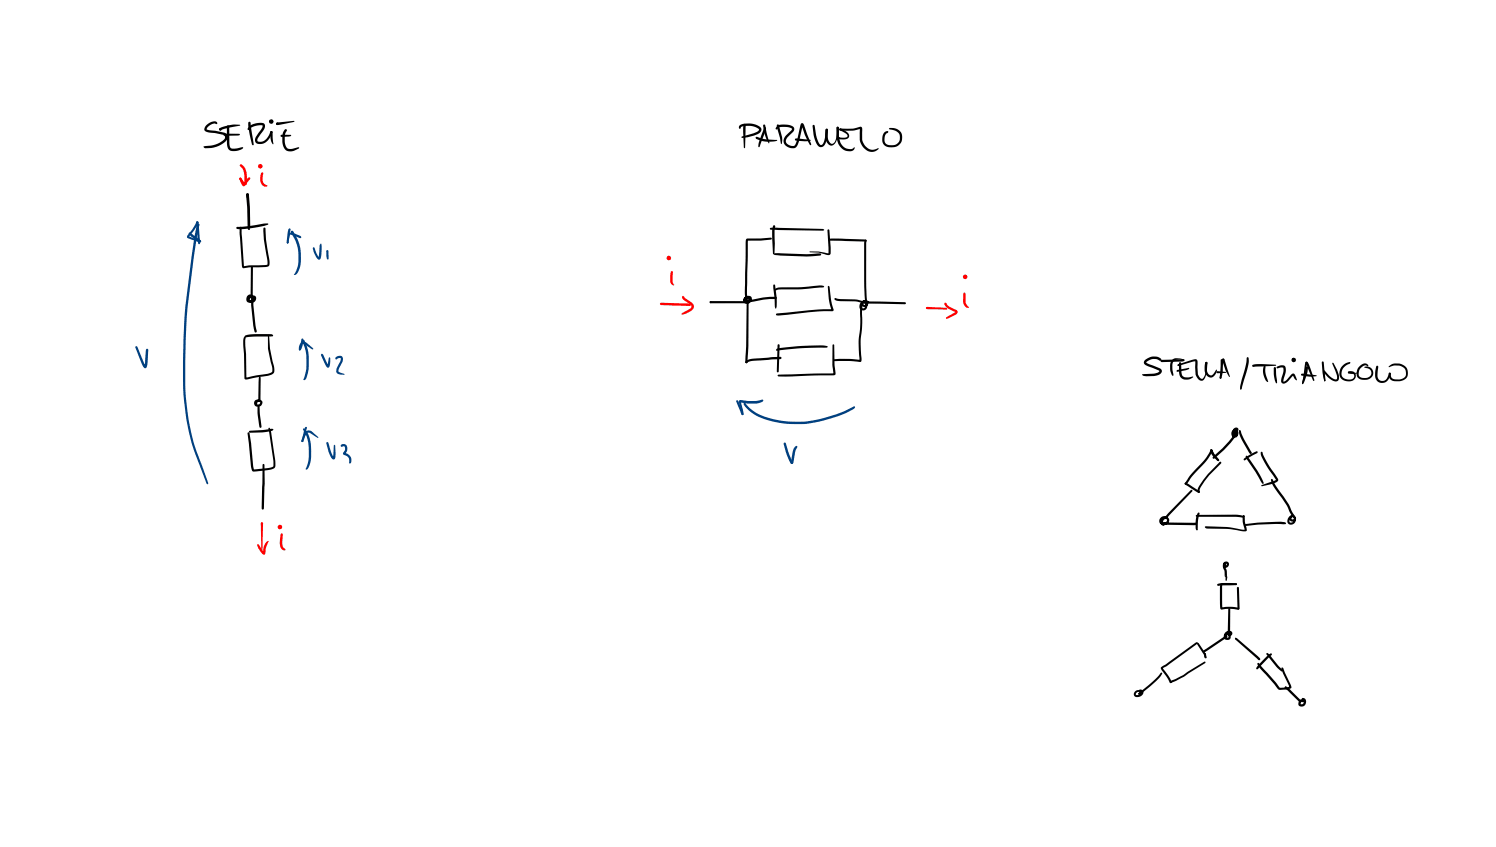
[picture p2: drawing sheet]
<svg xmlns="http://www.w3.org/2000/svg" width="449mm" height="254mm" viewBox="0 0 449 254" stroke-linecap="round" stroke-linejoin="round" font-family="sans-serif">
<g fill="#000">
<path d="M61.9 37.5a2.59 2.59 0 0 1 3.2-.8v.4l-.7-.1a2.82 2.82 0 0 0-2.4 1.8l5.3 1a1.57 1.57 0 0 1 .5 2.5 8 8 0 0 1-6.4 2.1l-.4-.4 .5-.2a8.8 8.8 0 0 0 5.2-1.5l.8-.9-.3-.9-4.6-.8a1.15 1.15 0 0 1-1.3-.8 1.15 1.15 0 0 1 .6-1.4zM65.9 38.5l1.3-.6 2.5-.5 2.4 .2-6 1.5-.4-.3zM65.8 38.6h.5l.1 .5-.5-.1zM68.2 37.7l.2-.1 .4 .3v5.1l.3 1.3 .8 .3 2.9-.5 .2 .2a4.4 4.4 0 0 1-3.4 1 1.85 1.85 0 0 1-1.5-2.3zM74.8 37.9a4.2 4.2 0 0 1 4.6-.6 2.25 2.25 0 0 1-.9 2.5l-1.1 1.6-.2 .9a1.61 1.61 0 0 0 2.3-.3l.8-.9 .8-1.6 .3-.2 .3 .5a4 4 0 0 1-3.7 3.4 1.31 1.31 0 0 1-1.4-.7 1.31 1.31 0 0 1 .2-1.5l1.7-2.5 .3-.9a4.8 4.8 0 0 0-4.3 1.4l-.2-.4zM74.6 36.6l.2-.1 .4 .3 .9 6.5-.3 .3-.2-.2-.8-3.5-.3-2.2zM81.2 39.4h.4v.5h-.4zM81.2 39.4l.2-.1 .3 .3 .3 3.5-.2 .2-.2-.4a4.9 4.9 0 0 1-.5-3.2zM82.8 37l.6-.1 .1 .4-.6 .1zM82.9 36.9l5-.6 .4 .1-4.4 1h-1zM82.9 36.9h.7v.5l-.6 .1-.2-.4zM85.4 38.9l.3-.2 .4 .4a5.7 5.7 0 0 0-.1 5.2 1.65 1.65 0 0 0 1.9 .3l1.7-.5 .2 .2-1.6 .9a2.45 2.45 0 0 1-3.5-2.6l.1-2.5z"/>
<path d="M221.9 37.6a5.6 5.6 0 0 1 6.5 1 1.49 1.49 0 0 1-1.2 1.7l-3 .9-1.6 .2-.3-.3 .2-.2 4.4-1.3 .6-.4 .2-.4a5.5 5.5 0 0 0-5.1-.9l-.4 .2-.1 .5h-.4v-.6zM223.2 37.2h.4l.1 .3-.2 6.8-.2 .2-.2-.2-.2-4.9zM229 37.4l.2-.1 .3 .3 1.3 5.2-.1 .2-1.3-2.8zM229.2 38.4l.3-.3 .2 .1v.9l-2 5.1-.3-.2 .2-1.2zM233.1 37.8a4.7 4.7 0 0 1 5.1 .6l-.2 1-1.8 1.8a1.52 1.52 0 0 0-.3 1.8 1.52 1.52 0 0 0 1.7 .8 .88 .88 0 0 0 1.1-.8l1.5-5.7a.45 .45 0 0 1 .4-.4 .45 .45 0 0 1 .5 .3l2.2 5.8v.4l-.2 .2a6.8 6.8 0 0 1-1.7-3.1l-1-3h.4l-.8 3.4a4.5 4.5 0 0 1-1.5 3.4 2.66 2.66 0 0 1-3.5-2.3l.6-1.2 1.8-1.7 .1-.5a5.3 5.3 0 0 0-3.8-.4l-.5 .5-.5 .1v-.3zM233.1 37.4l.2-.1 .4 .3 .9 3.4v1.1l-.2 1.1-1.1-4.2zM243.8 37.5l.2-.1 .4 .3 .4 2.6a5.6 5.6 0 0 0 1.2 3.1l.3 .1a1.14 1.14 0 0 0 .9-1.2l.4-3.4 .4-.3 .2 .1a7.1 7.1 0 0 1-1.2 5.2l-.4 .2a1.5 1.5 0 0 1-1.8-1.4l-.8-2.3zM247.6 38.8l.4-.2 .4 .3-.1 1.6a2.43 2.43 0 0 0 1.1 2.6h.1a1.5 1.5 0 0 0 1.3-1.6l.1-3.2 .4-.3 .3 .2a6.4 6.4 0 0 1-1.8 5.4 1.8 1.8 0 0 1-2.2-1.9zM251 38.1l.3-.1 .2 .1 .1 .4v-.2a8.9 8.9 0 0 0 .5 4.4 3 3 0 0 0 3.6 1.9l.1-.1a.27 .27 0 0 1 .4-.2 .27 .27 0 0 1 .1 .4l-.4 .4a3.5 3.5 0 0 1-4.7-2.7l-.3-1.4zM251.7 38.8l.3-.3 .3 .4-.3 .2zM251.8 38.6l4.8-.2a1.7 1.7 0 0 1 1.9-.2l.1 3.7a3.2 3.2 0 0 0 3.7 2.9l1.1-.4 .2 .2a3 3 0 0 1-5.1-1l-.6-1.7v-3.3l.2 .1-.9 .2a11.2 11.2 0 0 1-5.1 .2l-.3-.1zM265.3 39.7l.8-.4 .3 .1-.1 .5-.4 .1a2 2 0 0 0-.6 2.1 2 2 0 0 0 1.6 1.4 2.36 2.36 0 0 0 2.5-.6 2.36 2.36 0 0 0 .4-2.5l-.9-1-2.3-.8a3 3 0 0 1 3.9 1.5 3.1 3.1 0 0 1-.7 3.2 3.1 3.1 0 0 1-3.2 .8 2.39 2.39 0 0 1-1.8-3.5z"/>
<path d="M67.1 40.2l4.7-.1 .2 .2-.6 .3-4.1 .1-.2-.1zM74 58.1h.5l.2 .3-.2 .7-.3 .3-.3-.3zM74 58.1h.6l-.1 .6h-.6zM74 58.1h.5l.2 .3 .4 10.1-.5-.1 .4 .2a.39 .39 0 0 1-.4 .3 .39 .39 0 0 1-.3-.5zM84.2 40.5l3-.1 .2 .2-.8 .3-2.1 .2-.3-.1zM226.7 41.1l.4-.1 2.3 .7 3.7 .4a8.4 8.4 0 0 1-5 0l-1.3-.4zM238.5 41.6l.8-.1 3.9 .6-1.6 .3-2.9-.2-.3-.4zM251.8 38.6a3.8 3.8 0 0 1 2.9 1.9 1.23 1.23 0 0 1-1.6 1.3l-1.6-.1-.2-.2 .2-.3h2.3l.4-.2v-.4a3.8 3.8 0 0 0-2.2-1.5zM251.3 41.3l.5 .1-.1 .2-.4-.1zM251.4 41.2l.4-.1 .2 .3-.5 .3-.3-.3zM71 68.1l3.7-.3 4.4-.8h1.2l.2 .2a23 23 0 0 1-9.6 1.4zM72 68.1h.4l.1 .2 .7 11.7-.1-.1 1.5-.3 5.5-.2v-1.8a30.8 30.8 0 0 1-1-9.3l.2-.1 .3 .3 .2 3.3 1 6.4a1.22 1.22 0 0 1-.6 1.8l-6.8 .4a.58 .58 0 0 1-.7-.1 .58 .58 0 0 1-.1-.6l-.7-9.7z"/>
<path d="M231 68.4l1.6-.1 14.2 .4 .5 .3-.5 .2-13.2-.2-2.4-.1-.2-.1zM223.9 71.7l7.3-.4 .3 .3-.2 .3-3 .2-4.1 .1 .2-.1-.3 16 .1 1.6 .3 .1-.2-.2h-.5l-.2 .6 .8 .2 .5-.8-.2-.2h-.7l-.3 .5h.4a12.8 12.8 0 0 0 4.7-.7l3.9-.2 .3 .3-.3 .4h-1.8l-5.9 .9h-1.2a.99 .99 0 0 1-.6-1.3 .99 .99 0 0 1 1.3-.6 1.2 1.2 0 0 1 1 1.3 1.2 1.2 0 0 1-1.2 1.1h-.5a1.08 1.08 0 0 1-.9-1.2 1.08 1.08 0 0 1 1.1-1 1.08 1.08 0 0 1 1 1.1 .81 .81 0 0 1-.8 .4 .81 .81 0 0 1-.7-.7l.2-16.9zM232.2 76l9.6 .2 4.2-.2 .3 .3-.3 .3-4.2 .3-7.7-.3-1.7-.1zM232 67.6h.4l.1 .3-.2 1.4v6.8l-.2 .2-.2-.2-.3-5.1v-2.2zM248.6 71.7l3.6-.2 7.4 .3 .4 .3-.3 .3-.2-.1 .1 .1-10.9-.2-.3-.3zM248.3 68.8h.2l.3 .2 .4 6.8a.89 .89 0 0 1-.6 .8 .89 .89 0 0 1-1-.3 12.7 12.7 0 0 0-4.8-.8l2.8-.1 3 .5zM259.5 71.9l.5 .2-.1 .3a149.2 149.2 0 0 0 .1 17l.2 1.6h-.4l-.3-.5a171 171 0 0 1-.3-17.8zM74.3 88.6l.7-.3 .8 .2a.87 .87 0 0 1-.1 1.4l-.2-.1v-.5l-.1 .2-.1-.5h-.4l-.3 .4a.76 .76 0 0 0 .4 .9 .76 .76 0 0 0 1-.3l.2-.5-.1-.2h-.8l-.4 .5 .5 .1 .4-.6 .3 .5a.98 .98 0 0 1-1 .8 .98 .98 0 0 1-.9-.9 .98 .98 0 0 1 .9-1 1.18 1.18 0 0 1 1.7 .9 1.18 1.18 0 0 1-1.5 1.3 1.26 1.26 0 0 1-1.4-.8 1.26 1.26 0 0 1 .4-1.5zM75.5 89.4l.3-.1 .2 .5-.4 .1zM75.3 79.8h.5l.1 .3v9.7a.8 .8 0 0 1-.7-1.2zM75.5 89.4l.3-.1 .3 .3-.1 1.9 .6 6.1 .4 1.8-.3 .3-.4-.3-.3-1.8-.7-6zM212.9 90.4h.5v.5l-.5-.1z"/>
<path d="M212.9 90.4l10.4-.1 1.1 .1 .3 .3-.3 .3h-11.2l-.4-.4zM224 90.5h.5v.2v13.2l-.3 4.7-.3 .3-.4-.3zM232.4 86.7a4.6 4.6 0 0 1 3.4-.5l4.5-.1 5.5-.5 1.2 .1 .2 .3-.7 .2a84.7 84.7 0 0 1-12.9 .6l-1 .4-.3-.2zM232 85.4l.2-.1 .3 .3 .5 3.7v2.7l-.3 .6-.3-.6zM232.8 94.1l3.2-.3a81.8 81.8 0 0 1 13.5-1.1l-.1 .3-.8-3.4-.3-3.6 .3-.3 .2 .3 .9 5.9a.89 .89 0 0 1 0 1.4h-.2a70.1 70.1 0 0 0-13.4 1.1l-3.1 .2-.2-.1zM250.4 89.4l6.7 .5 2.9 .6 .3 .3-.2 .3h-.7l-2.7-.7-5.4-.2-.9-.3zM259.8 90.6h.4v.4h-.4zM258.2 90.7a1.63 1.63 0 0 1 2.6-.1l-.3 .3-.9-.2a1.02 1.02 0 0 0-1.1 .6 1.02 1.02 0 0 0 .3 1.2l.4-.1 .3-.5v-.9l-.4-.2-.1 .5 .5 .1 .5-.8 .5-.2 10.9 .2 .3 .3-.3 .3-11-.1 .1-.2-.1 .4a1.02 1.02 0 0 1-1.2 .9 1.02 1.02 0 0 1-.8-1.2 1.02 1.02 0 0 1 1.1-.9 1.51 1.51 0 0 1 .7 2.1 1.51 1.51 0 0 1-2.1 .6 1.64 1.64 0 0 1 .1-2.1zM73.6 100.6a26 26 0 0 1 8.1-.3l.2 .4-.2 .2h-5.4l-2.7 .3-.3-.3zM73.2 101.2l.2-.3 .3 .3-.1 1.4 .3 10.8-.1-.2 6.4-1.1 1.3-.5a1.68 1.68 0 0 0 0-1.9 25.6 25.6 0 0 1-1.1-9.2l.1-.1 .2 .1a45.8 45.8 0 0 0 1.5 9.6 1.8 1.8 0 0 1-1.7 2.6l-6.4 1.1-.7-.1-.4-10.5zM77.7 113l.5 .2-.1 7-.1 .3h-.9l-.2 .2 .1 .5h.8l.3-.5-.2-.1h-.6l-.2 .5-.2-.2a.31 .31 0 0 1 0 .5 .31 .31 0 0 1-.4 0 .31 .31 0 0 1 0-.5l.1-.5a1.12 1.12 0 0 1 1.4-.6 1.12 1.12 0 0 1 .7 1.4 1.12 1.12 0 0 1-1.3 .8 1.06 1.06 0 0 1-1.2-1 1.06 1.06 0 0 1 1-1.2l.5 .1-.2 .3zM223.8 108.2l.9-.4 1.3-.3 8.1-.5 .3 .3-.3 .4-8.5 .5-1.7 .7-.3-.3z"/>
<path d="M232.9 104.7l1.3-.4 6.2-.6 6.3-.1 1.4 .2 .2 .2-.4 .3-8.7 .2-6.1 .7-.3-.2zM233.3 103.3h.5l.1 .2-.3 7.9-.3 .3-.3-.3zM258.2 91.2h.4l.1 .3-.1 2.6a35.9 35.9 0 0 1-.4 8.1l.2 5.5-.1 .8-8.3-.3-.1-.2 .3-.3 1.6-.1 6.3 .3-.3 .2-.2-6.3a31.1 31.1 0 0 0 .4-7.7zM233.4 112.4l16.7-.5-.1 .2-.3-2.7v-5.9l.2-.2 .3 .1 .1 6 .3 2.7-.2 .4-14.8 .4h-2.1l-.3-.3zM74.3 129.7l.2-.1 .3 .3 .5 3.1 .9 7.9-.2-.1 5-.5 1-.4v-1.2l-1.5-10.3 .2-.2 .2 .2 .4 1.2 1.3 10a1.41 1.41 0 0 1-1.7 1.3l-4.7 .5-.6-.2-.3-1.4zM74.7 129.3l6.8-.7 .5 .2a5.9 5.9 0 0 1-3.3 .9l-3.7 .1-.3-.1zM77.3 121.7l.3-.1 .3 .3 .6 6.1-.4 .3-.3-.3-.5-3.6zM78.8 139.2l.2-.1 .3 .3 .1 5.6-.2 7.5-.4 .3-.3-.3z"/>
<circle cx="66.1" cy="38.8" r=".33"/>
<circle cx="75.8" cy="89.6" r=".33"/>
<circle cx="223.9" cy="108.6" r=".33"/>
</g>
<g fill="#000">
<path d="M80.8 36.2h.6l-.3 .7-.4-.5z" fill-rule="evenodd"/>
<path d="M80.8 36.2h.6v.5h-.4z" fill-rule="evenodd"/>
<circle cx="81.3" cy="36.5" r=".38"/>
<circle cx="81.4" cy="36.5" r=".71"/>
</g>
<g fill="#f00">
<path d="M72 49.4a2.02 2.02 0 0 1 1.7 1.5 10.4 10.4 0 0 1 .2 4.5l-.3 .1-.4-.2-1.3-1.5v-.4h.4l1.4 1.5-.4 .1a7 7 0 0 0-.6-4.5l-.7-.6z"/>
<path d="M71.8 53.5l.3-.2 .3 .4-.3 .2z"/>
<path d="M71.9 53.4l.5 .1 .9 1.8-.4-.1 1.2-1.5 .4-.5 .5 .1v.4l-1.8 2.1a.63 .63 0 0 1-.7-.6l-.7-1.4z"/>
<path d="M78.3 51.9l.4-.3 .3 .5a3.1 3.1 0 0 0 .1 2.8l1.2 .8a1.64 1.64 0 0 1-1.8-.3 1.64 1.64 0 0 1-.5-1.7z"/>
<path d="M78.3 156.7h.5l.1 .2-.2 8.1-.2 .2-.1-.2z"/>
<path d="M77.2 163.2l.5 .1 1.6 2.4-.4 .1v-.3a3.7 3.7 0 0 1 1.5-3.3l.2 .1-.8 1.9-.2 1.4a.61 .61 0 0 1-.5 .8 .61 .61 0 0 1-.7-.6l-1-1.6z"/>
<path d="M84.3 160.1h.4l.1 .2v3.4l.9 1.1a.92 .92 0 0 1-1.5-.5l-.3-1.8z"/>
<path d="M198 90.9l8.9 .1 .4 .4-.4 .4-8.6-.3-.4-.4z"/>
<path d="M204.7 88.8l.2-.1 .6 .7 1.8 1.2a1.43 1.43 0 0 1 .2 2.5l-.6 .4a2.8 2.8 0 0 1-2.3 .8l-.2-.2 .1-.1 2.6-1.5 .3-.6-.3-.6-2.3-1.6-.2-.6z"/>
<path d="M201.3 81.4h.5l.1 .2-.2 2.8 .6 1.1a1.02 1.02 0 0 1-1.3-1.3z"/>
<path d="M277.8 92.1l6.1 .2 .3 .3-.3 .2-5.9-.1-.3-.3z"/>
<path d="M283.3 90.8l.6 .1 1 1.1 1.9 .9a.77 .77 0 0 1 .5 .8 .77 .77 0 0 1-.6 .7l-2.5 1.1h-.4l.2-.4 2.6-1.5-2.7-1.4-.6-1z"/>
<path d="M289 87.8h.5l.1 .3 .1 2.8 1 1.3a1.3 1.3 0 0 1-1.8-1.4z"/>
</g>
<g fill="#f00">
<path d="M78 49.4l.4 .4-.4 .4-.2-.4z" fill-rule="evenodd"/>
<path d="M83.6 157.8l.4-.1-.2 .7-.3-.4z" fill-rule="evenodd"/>
<path d="M84 157.7l.2 .3-.1 .3-.4 .1v-.4z" fill-rule="evenodd"/>
<path d="M200.2 77.1h.5l-.3 .7-.3-.4z" fill-rule="evenodd"/>
<path d="M200.1 77.2h.4l.2 .4h-.5z" fill-rule="evenodd"/>
<path d="M289.2 82.6h.6l-.4 .7-.3-.4z" fill-rule="evenodd"/>
<path d="M289.2 82.8l.4-.3 .3 .4-.4 .4z" fill-rule="evenodd"/>
<circle cx="78" cy="49.8" r=".41"/>
<circle cx="78.1" cy="49.9" r=".71"/>
<circle cx="83.9" cy="158" r=".38"/>
<circle cx="84" cy="158" r=".71"/>
<circle cx="200.6" cy="77.4" r=".38"/>
<circle cx="200.6" cy="77.4" r=".71"/>
<circle cx="289.6" cy="82.9" r=".4"/>
<circle cx="289.5" cy="83" r=".71"/>
</g>
<g fill="#004080">
<path d="M59.2 67.3l.3-.2 .4 .3-.7 2.9-1.1 7-1.8 14.7a217.1 217.1 0 0 0-.4 28.8 61.2 61.2 0 0 0 4.6 18.7l1.9 5.3-.1 .4-.4-.2-1.9-5.3a70.5 70.5 0 0 1-5.1-31.1l.7-16.7 2.6-19.9z"/>
<path d="M56.7 69.8h.4l3.1 2.2v.6h-.4l-2.2-1.5-.9-.8z"/>
<path d="M59.7 72.2l.5-.1 .1 .4-.5 .1z"/>
<path d="M58.9 66.5l.3-.1 .3 .3-.5 1.1-2.3 3.3-.1-.2 3.4 1.1 .3 .4a.69 .69 0 0 1-1.2 0l-2.7-.9-.3-.4 1.9-2.9z"/>
<path d="M59 66.5l.3-.1 .1 .6h-.3z"/>
<path d="M59 66.5l.5 .1 .1 .3 .4 6-.3 .4-.3-.3z"/>
<path d="M40.7 103.9l.5 .1 2.5 5.8h-.4l.5-4.9 .3-.3 .3 .1-.2 4.5a.81 .81 0 0 1-.1 .9 .81 .81 0 0 1-.9 .2l-.7-1.2-1.9-4.9z"/>
<path d="M87.3 69.3h.6v.6h-.5z"/>
<path d="M87.3 69.4l.3-.2 .3 .5-.3 .2z"/>
<path d="M87.3 69.3l.3-.1 .3 .2 1.2 2a13 13 0 0 1 .2 10.4l-.5 .5-.5 .2-.2-.2 .3-.3a11.8 11.8 0 0 0 0-10.2l-1.1-2.1z"/>
<path d="M86.5 68.7l.3-.2 .4 .3-.6 3.9-.3 .3-.3-.2v-.5z"/>
<path d="M86.1 72.6l.3-.1 .1 .4-.4 .1z"/>
<path d="M86.7 69.9l.6-.2 .9 .2 2 .9 .2 .3-.4 .3-3-1.1-.5 2.5-.3 .2-.2-.3z"/>
<path d="M93.9 74.2l.5 .2 .5 1.5 .9 1.3-.3 .1 .5-4a.3 .3 0 0 1 .4-.1 .3 .3 0 0 1 .1 .4l-.2 3.3a.71 .71 0 0 1-.5 1 .71 .71 0 0 1-.9-.7l-.8-1.5z"/>
<path d="M98 75.1l.2-.1 .3 .3v2.5a.64 .64 0 0 1-.6-1z"/>
<path d="M90.8 102h.4l.1 .6-.5-.1z"/>
<path d="M90.8 102l.5 .1 .8 1.8a15.5 15.5 0 0 1-.4 9.9l-.6 .2 .1-.6a15.6 15.6 0 0 0 .2-9l-.7-2.1z"/>
<path d="M90.5 101.6h.4l.1 .2-.2 1.4-.4 1.5-.5 .4-.2-.3z"/>
<path d="M90.3 102.7l.6-.3 .7 .2 2.4 2.1h-.5l-2.6-1.6-.6 .6-.1 1.2-.3 .2a1.84 1.84 0 0 1 .4-2.4z"/>
<path d="M96.4 106.2l.5 .1 1.6 3.3-.3 .1 .4-2.4 .2-.2 .3 .2-.1 2.1a.64 .64 0 0 1-.5 .9 .64 .64 0 0 1-.8-.6l-1.4-3.2z"/>
<path d="M100.7 107.1l.2-.1a1.23 1.23 0 0 1 1.7-.1 1.23 1.23 0 0 1 0 1.8l-.9 1.8-.2 .9 1.9 .9h-1.4a1.24 1.24 0 0 1-1.1-.7 1.24 1.24 0 0 1 .2-1.3l1-2 .1-.8-.5-.1-.8 .4-.3-.3z"/>
<path d="M90.9 128.5l.2-.1a8.7 8.7 0 0 1 2.2 7.1v2.3l-.5 1.7-.6 1.2-.4 .1-.1-.2a7.9 7.9 0 0 0 .9-4.1 11.9 11.9 0 0 0-1.7-7.8z"/>
<path d="M91.5 128.2l.3-.2 .3 .3-.9 3.6a.46 .46 0 0 1-.2 .5 .46 .46 0 0 1-.6-.1z"/>
<path d="M90.6 132l.4 .3-.2 .3-.4-.3z"/>
<path d="M91.7 129.4l.1-.1a1.37 1.37 0 0 1 1.7 .1l2 1.8-.3 .1-2.2-1.4-.7-.1-.5 .5-1.1 2.3a1.06 1.06 0 0 1 .1-1.6z"/>
<path d="M98 132.6l.2-.1 .3 .3 .9 2.9 .7 1.4-.2 .1 .2-3.6 .2-.2 .2 .2 .1 3a.91 .91 0 0 1-.6 1.2 2.83 2.83 0 0 1-1.4-2.3z"/>
<path d="M102.3 133.4l.3-.2a1.31 1.31 0 0 1 1.5 .5 1.31 1.31 0 0 1 0 1.5l-.6 .9-.1-.3 .7 .2a1.94 1.94 0 0 1 .9 3h-.2a1.94 1.94 0 0 0-.9-2.3l-.8-.3a1.12 1.12 0 0 1 .4-1.5l-.1-1h-1.1z"/>
<path d="M223.2 120.7h.4l.1 .4a13.2 13.2 0 0 0 8.7 4.7 31.5 31.5 0 0 0 18.8-1.7l5-2.3 .3 .3-.1 .2a29.7 29.7 0 0 1-9.3 3.8 28.2 28.2 0 0 1-21.3-2.1 5.1 5.1 0 0 1-2.7-3z"/>
<path d="M220.9 120.1l.5 .1 1.2 2.5 .3 1.7-.2 .1-.3-.3-1.6-3.8z"/>
<path d="M222.6 123.9l.4 .3-.2 .3-.4-.3z"/>
<path d="M221.7 120.1l.4-.1 4.6 .2 2-.4 .3 .3-.4 .4a9.6 9.6 0 0 1-6.1 .3l-.4-.1 .1-.2 .8 3.1v.6l-.3 .3-.3-.3v-.8l-.8-2.8z"/>
<path d="M235.1 132.8l.3-.1 .3 .2 .9 3.1 1.3 2.8-.1 .2a.84 .84 0 0 1-1.1-.9l-.9-2.4-.7-2.6z"/>
<path d="M238.5 134l.4-.3a.84 .84 0 0 1-.2 1.2l-.7 3.6a.45 .45 0 0 1-.3 .6 .45 .45 0 0 1-.5-.3l.6-3.4z"/>
<circle cx="89.9" cy="104.8" r=".27"/>
<circle cx="237.5" cy="138.8" r=".37"/>
</g>
<g fill="#000">
<path d="M343.4 108a3.5 3.5 0 0 1 5-.1l-.4 .3a3.2 3.2 0 0 0-4.2 .5l4.1 1.8a1.08 1.08 0 0 1 .6 1.2 1.08 1.08 0 0 1-1.1 .8 9.3 9.3 0 0 1-4.3 .2l-.5-.2 .1-.3 3.4-.2 1.1-.2 .6-.5-4-1.7a.9 .9 0 0 1-.7-.7 .9 .9 0 0 1 .3-.9zM348.2 108l6.8-.3 .3 .3-.2 .3-.5 .1-6.2 .2-.2-.1zM353.1 110.9l3.5-.6 .2 .2-.9 .5-2.7 .5-.3-.3zM353.2 109.4l.4-.1 .1 .3-.3 .1zM353.3 109.3l4.4-1.4a.95 .95 0 0 1 1.2-.1 .95 .95 0 0 1 .3 1.1l.1 3.4 .7 1 .5 .3a1.74 1.74 0 0 0 1.1-2l-.1-2.8 .3-.3 .4 .3a8 8 0 0 1-1.3 5.2l-.2 .2a1.93 1.93 0 0 1-2.1-1.9v-4l-5 1.4-.3-.1zM353.3 109.3h.4l.1 .4h-.4zM353.7 108.7l.3-.1 .3 .3 .1 2.7a1.34 1.34 0 0 0 1.2 1.6l2.3-.2a2.91 2.91 0 0 1-2.6 .8 2.01 2.01 0 0 1-1.6-2.2zM351.6 108l.1-.2a3.6 3.6 0 0 1 3.5 .1l-.2 .4-1-.5-1.5 .2a1.62 1.62 0 0 0-.8 1.6l.3 2.7-.2 .4-.3-.3-.5-1.6v-1.8zM361.6 108.7l.2-.2 .4 .3-.2 2.3a1.54 1.54 0 0 0 1.2 1.5l.7-.4 1-1.4a2.2 2.2 0 0 1-1.5 2.4 2.04 2.04 0 0 1-2.1-2.1zM365 111.4l2.8 .3-2.6 .2-.3-.3zM366.6 107.6l.3-.1 .4 .4-.3 .3 .1-.1-.8 3.9 .1 1.3-.3 .3a1.29 1.29 0 0 1-.1-1.6zM366 113.1h.3v.4l-.4-.1z"/>
<path d="M366.2 107.8l.5 .2 .1 3-.4 2.3-.3 .3-.3-.4zM366.7 107.6a.56 .56 0 0 1 .6 .1 .56 .56 0 0 1 .1 .6l1.5 4.5-.2 .2a10 10 0 0 1-1.9-4.5zM374 107.2h.4a9.6 9.6 0 0 1-.8 5.4l-1.1 4-.3 .3-.2-.3a11.8 11.8 0 0 1 1.2-5.1zM375.7 109.5l.8-.3h2l4.3 .3-.1 .2-6.8 .3-.2-.1zM379.1 109.7h.4l.1 .3a6.8 6.8 0 0 0 .7 4.1v.5a4.4 4.4 0 0 1-1.4-4zM382.2 110.2l.2-.1 .3 .3 .4 4.4-.2 .2-.5-.9-.3-1.5zM383.1 109.9l.7-.2a1.31 1.31 0 0 1 1.6 0 1.31 1.31 0 0 1 .3 1.6l-.7 3.1a.93 .93 0 0 0 1.1-.6l1.1-1.3a.68 .68 0 0 1 .7-.5 .68 .68 0 0 1 .6 .5l.5 1.4-.1 .2-.6-.5-.5-1-1.3 1.5a1.35 1.35 0 0 1-2.1 .6l-.1-.7 .6-2.4v-1.3l-.7-.1-1 .3-.3-.3zM387.7 107.3l.7 .4v.5h-.6l-.2-.7zM391.6 108.6l.3-.1 .3 .3-1.5 6.4-.2-.2zM390.3 112.1h.9l3.8 .6-2.3 .2-2.2-.2-.3-.3zM391.7 108.6a.85 .85 0 0 1 1 .9l1.6 4.5-.2 .3-2.4-5.2h.2l-.2-.1zM391.8 109.9l.5 .1 .1 .2-.3 1.5-.8 2.5-.6 1-.1-.6z"/>
<path d="M396.6 108.5l.2-.1 .3 .3 .5 5.5-.2 .2-.7-2.7zM396.9 111.2h.5l1.3 1.4a2.73 2.73 0 0 0 2.1 1.2l.3-.7a8.9 8.9 0 0 0-1.5-4l.2-.4 .2 .2a7.5 7.5 0 0 1 1.7 4.4 1.15 1.15 0 0 1-.8 1.1 1.15 1.15 0 0 1-1.2-.3l-1.5-1-1.3-1.5zM396.9 111.2l.2-.1 .3 .3 .2 2.8-.2 .2-.2-.2zM397.4 114l.2 .2-.2 .2-.2-.2zM404.4 111.5l2.8 .4a4.2 4.2 0 0 1-2.8 .1zM402.8 109.6l1.1-.8 1.1-.2-.1 .5-.6 .2a2.48 2.48 0 0 0-1.3 4.1 2.18 2.18 0 0 0 3.1-.2l.1-.6-.3-.6-1.1-.2-.2 .2-.3-.4a1.35 1.35 0 0 1 1.9 0l.5 .8-.1 .8a2.69 2.69 0 0 1-2.8 1.1 2.69 2.69 0 0 1-2-2.2l.2-1.5zM407.7 109.9a1.84 1.84 0 0 1 2.3-.8l.5 .5-.2 .2-.6-.2a2.24 2.24 0 0 0-1.7 3.5 2.14 2.14 0 0 0 3.4-1.2 1.43 1.43 0 0 0-1.3-1.5l-.9-.3a1.98 1.98 0 0 1 2.7 1.7 1.98 1.98 0 0 1-2.3 2.1 2.1 2.1 0 0 1-2.4-.7 2.1 2.1 0 0 1-.1-2.4zM412.9 109.7l.4 .1 .1 .2-.1 1.2a2.67 2.67 0 0 0 .4 2.7l.1 .1a1.81 1.81 0 0 0 2.7-1.6l.4-.6 .3 .3a2.71 2.71 0 0 1-3.2 2.7 2.42 2.42 0 0 1-1.5-3.2zM416.7 111.8h.3l.1 .5h-.4zM416.6 109.9l1.1-.8 1.9-.1a2.7 2.7 0 0 1 2.8 3 2.7 2.7 0 0 1-3.4 2.3h-.4a1.79 1.79 0 0 1-2-1.7l.1-.7 .4-.1 .2 1.3a1.33 1.33 0 0 0 1.3 .7 2.93 2.93 0 0 0 3-1 2.25 2.25 0 0 0-2-3.2h-1.5l-1.5 .5zM363.1 134.8h.4l.1 .4h-.5zM363 134.9l.5-.1 .8 1.5a2.49 2.49 0 0 1 1.3 1.9l-.2 .1a4.6 4.6 0 0 1-2.4-3.4z"/>
<path d="M363.2 135l.3-.2 .3 .3-1.9 3.1-4.2 4.5-1.7 2.5-.6 .1 .1-.6a24.5 24.5 0 0 1 5.3-6.3zM363.3 134.9l.4 .1 .9 1.8 1.1 1.1-.1 .3-.5-.1-1.9-2.8zM370.1 128.6l.1-.2a.74 .74 0 0 1 .8-.2 .74 .74 0 0 1 .5 .7l-.3 .4-.4-.5-.3 .4-.1 .8 .3 .1v-.5l-.6 .1v.7l.4 .1-.1-.6 .3-.2-.1 1a25.2 25.2 0 0 1-6.3 6.8h-.5v-.5a32.4 32.4 0 0 0 6.1-6.4l.2-.9a.68 .68 0 0 1 .9-.3 .68 .68 0 0 1 .3 .9 1.03 1.03 0 0 1-1.4 .8 1.03 1.03 0 0 1-.5-1.5 1.02 1.02 0 0 1 1.7-.5 1.02 1.02 0 0 1-.5 1.7 1.27 1.27 0 0 1-1-1 1.27 1.27 0 0 1 .5-1.2zM371.7 129l.5 .2 .8 2.1 2.4 4.2v.6l-.2 .1-.5-.4-2.2-3.8-.7-1.7zM373.1 137.5l2.7-1.7 1.1-.5 .3 .1-.1 .5-3.6 2.1h-.4zM373.7 136.7l.5 .1 2.9 4.3 1.6 2.9 .4 .8-.2 .3-.3-.1-2-3.5-2.6-3.8zM378.2 135.5h.4a21.7 21.7 0 0 0 3.8 6.7l.9 1.3a.89 .89 0 0 1-.9 1.3l-3.9 1-.2-.1 4.5-1.7-.9-1.5a18.2 18.2 0 0 1-3.8-6.7zM355.4 144.8l.6 .1 3.8 2.3v.6h-.4l-3.9-2.5zM348.1 155.3l.8-.5 .9 .1-.2 .1 .8-1.1 6.8-6.9h.4v.4l-7.5 8-1.3 .2-.4 .8 .3 .3 .9-.1 .4-.3v-.4l-.4-.3-.5 .3-.3 .9 .2 .2-.3 .4v-.5l.5-.2h9.5l.3 .4-.1 .3h-9.7l.1-.3a.59 .59 0 0 1-.7 .6 .59 .59 0 0 1-.5-.8v-.2a1.34 1.34 0 0 1 .9-1.7 1.34 1.34 0 0 1 1.7 1l-.2 .6a1.64 1.64 0 0 1-2.8-.1l.1-.6zM358.7 154.5l12.1-.2 2 .4 .2-.2 .3 .3-.6 .4-1.9-.2h-11.9l-.2-.1zM365.8 138.6l.5-.1v.5a28.9 28.9 0 0 0-6.2 7.2l-.3 .7 .1 .7-.3 .3-.2-.1-.2-.8 .4-1a31.5 31.5 0 0 1 6.2-7.4zM359.2 153.9l.3-.2 .3 .3-.4 2-.1 2.8-.2 .3-.3-.2a7.3 7.3 0 0 1 .1-4.2z"/>
<path d="M361.5 157.9l6.4 .1 4.7 .8h.9l-.1 .2-.7-2.6v-1.6l.3-.3 .3 .3 .1 1.7 .6 2.5-.2 .3-.5 .1-4.9-.8-6.2-.1a.56 .56 0 0 1-.7-.6zM373.4 157.2l3.8-.5 5.5-.2 2.4 .1 .7 .3-.4 .3-7.6 .1-4.1 .4-.2-.1zM381.3 143.7l.5 .1 .9 1.8 3.8 5.6 1.7 3.3-.1 .3h-.4l-.3-.3-1.4-2.9-3.9-5.6-.7-1.3zM386.7 154.9l1.2-.6 .3 .3-.2 .3a1.41 1.41 0 0 0-1.2 1.5l.3 .3 .7-.2 .3-1.1-.4-.3-.3 .3v.3l.4 .1 .4-.4a.3 .3 0 0 1 0-.6 .3 .3 0 0 1 .4 .3l.1 .6a1.01 1.01 0 0 1-1.7 .3 1.01 1.01 0 0 1 .5-1.6 1.01 1.01 0 0 1 1.3 1.1 1.38 1.38 0 0 1-.9 1.8 1.38 1.38 0 0 1-1.8-.9l.2-.9zM365.1 175.2l1.5-.4h2.3l1.9 .1 .2 .3-.2 .3-5.4 .2-.2-.1zM367.1 168.6l.4-.2a.88 .88 0 0 1 1.1 .6 .88 .88 0 0 1-.5 1.1 .88 .88 0 0 1-1.1-.4l.1-.9 .3-.2 .3 .1v.9l.3-.4-.4-.1-.1 .5 .5 1.9v1.4l-.2 .2-.4-.2 .2-.2-.2 .2-.1-1.8a2.15 2.15 0 0 1-.2-2.5zM367.7 173l.2-.2 .2 .3-.3 1.1-.2-.3zM366.2 175.1l.7-.2 4.1 .1v.4l-.2 .1-2.5-.2-1.6 .1-.1 6.9-.2-.1 3.7-.2 1.6 .3 .1 .2-.3 .3-2.8-.2-2.3 .2-.3-.2-.2-6.5zM348.3 200.1l10.3-7.4h.6l-.5 .7-8.6 6.3-1.5 .8 .1-.3 2.1 2.9 .7 1.4-.1 .3-.5-.1-2.6-3.9zM359.1 192.8l.4 .1 2.2 3.2-.2-.1 .2 .5-.5-.1-2.1-3.2zM361.3 196h.4v.5h-.4zM361.4 196l.3 .3-.1 .3-.4-.3z"/>
<path d="M361.3 196l.4 .1 .2 1.3a.55 .55 0 0 1-.7-.7zM360.8 195.2l6.8-4.6h.4l.1 .4-.3 .3-5.6 3.8-1.1 .6-.3-.1zM368.5 182.4h.4l.1 .3v7.3l-.5-.1-.6 .4-.1 .8 .6 .1-.1-.7h-.4l.2 .4-.3 .3-.5-.5 .1-.6 .6-.3 .7 .2 .4 .5a1.1 1.1 0 0 1-1.3 1.4 1.1 1.1 0 0 1-.5-1.8 1.25 1.25 0 0 1 1.1-.9 1.25 1.25 0 0 1 1.2 .8 .73 .73 0 0 1-.9 .7 .73 .73 0 0 1-.4-1.1zM370.5 191.3l.4 .2v.2h-.4zM370.5 191.3l.5 .1 6.3 5.4 .7 .9a.65 .65 0 0 1-.7 .2 .65 .65 0 0 1-.4-.6l-6.3-5.5zM371.1 176.1l.2-.1 .3 .3 .2 6-.4 .5-.3-.3zM377.2 198.9h.5l6.2 7.3h2.1l.9-.3-.1 .2-2.3-5-.1-.9 .5 .1 2.3 5.1 .2 .9-1.2 .5h-2.7l-5.2-5.9a2.86 2.86 0 0 1-1.1-2zM379.9 195.9h.4l.7 .6 3.7 4.4v.4h-.4l-1.4-1.3-3-3.7zM379.7 197.1a2.34 2.34 0 0 1 1.8-1.1l-.1 .5-4.1 4.1-.4 .1-.1-.3 .4-.6zM340.5 207.3l.4-.3a.82 .82 0 0 1 1-.1 .82 .82 0 0 1 .4 .7l-.6 .7-.3-.3 .4-.5-.7 .1-.4 .4v.4h.9l.7-.5v-.5l-.6-.5a.96 .96 0 0 1 1.3 .6 .96 .96 0 0 1-.8 1.2 1.23 1.23 0 0 1-1.2 .4 1.23 1.23 0 0 1-.9-.9zM341.5 207.8h.4v.4l-.3 .1zM341.6 207.8l.1-.1a39.2 39.2 0 0 0 6.7-6l.2 .2a21 21 0 0 1-6.2 6l-.7 .4-.3-.3z"/>
<path d="M351 204.3l3.8-1.8 6.4-4.1 .4 .1-.1 .4-6.5 4.1-3.7 1.8h-.3zM350.9 204.3h.4l.1 .5h-.4zM385.4 206h.5v.4l-.5-.1zM385.4 206l.5-.1 .7 .5 3.6 3.8 .7-.1v.2l-.7 .4-.1 .4 .3 .1 .5-.1 .2-.6-.2-.7-.4-.3a.81 .81 0 0 1 .9 0 .81 .81 0 0 1 .4 .9 1.24 1.24 0 0 1-.8 1.4 1.24 1.24 0 0 1-1.6-.6 1.19 1.19 0 0 1 .6-1.4 1.19 1.19 0 0 1 1.4 .2 .6 .6 0 0 1-.9 .5h-.8l-4.3-4.1z"/>
<circle cx="361.8" cy="108.8" r=".31"/>
<circle cx="363.5" cy="135.1" r=".3"/>
<circle cx="355.7" cy="145" r=".31"/>
<circle cx="373" cy="154.8" r=".29"/>
<circle cx="385.6" cy="206.2" r=".29"/>
</g>
<circle cx="388.1" cy="107.9" r=".71" fill="#000"/>
</svg>
